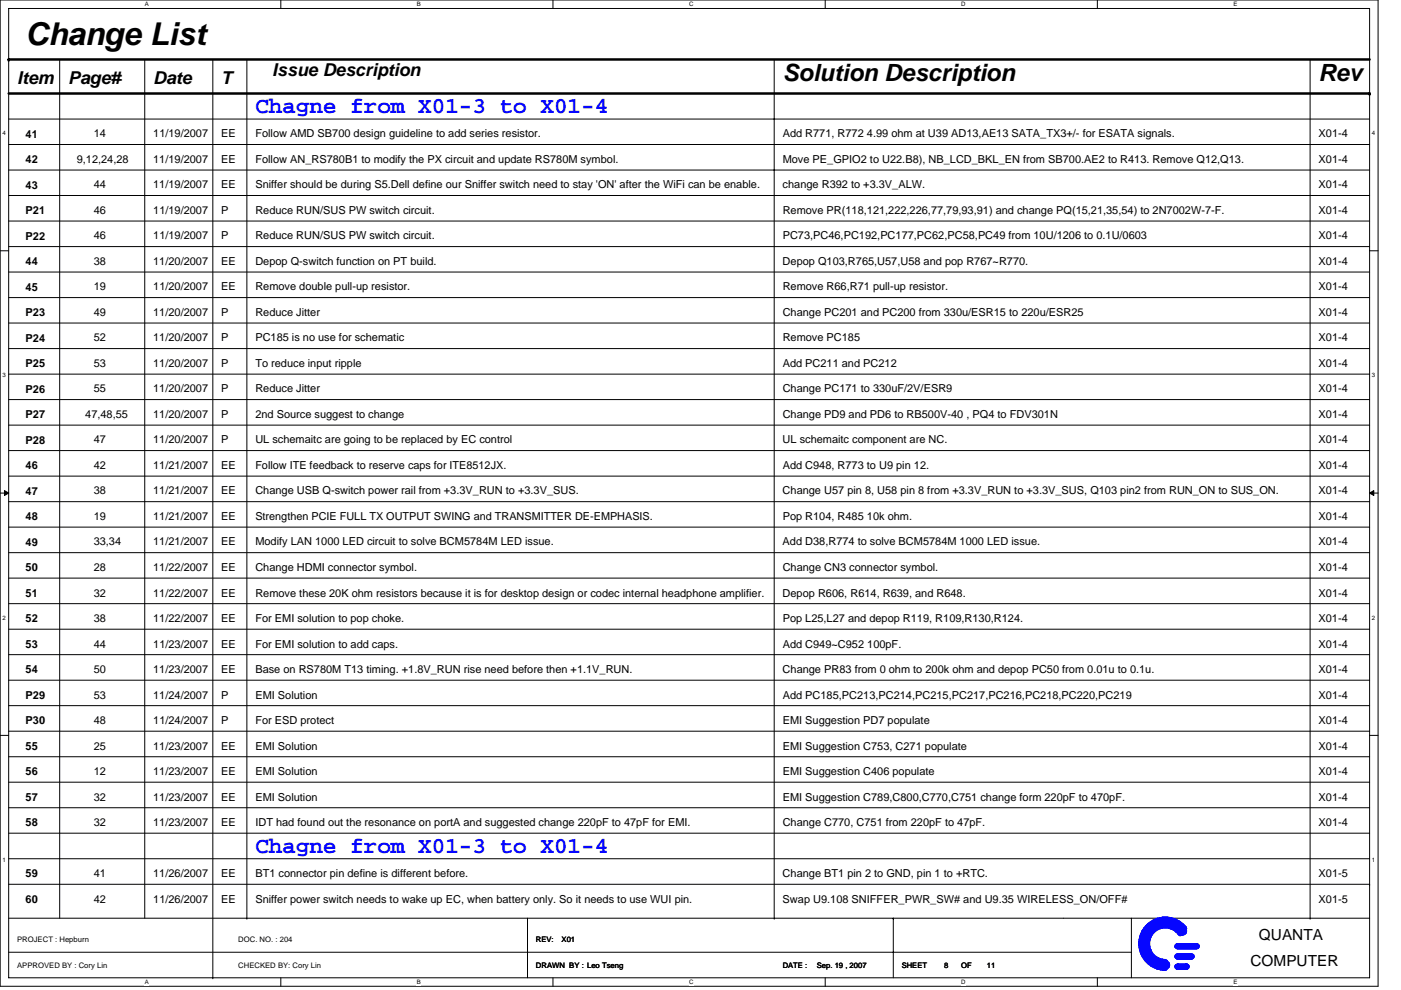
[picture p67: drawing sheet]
<svg xmlns="http://www.w3.org/2000/svg" width="297mm" height="210mm" viewBox="0 0 297 210" stroke-linecap="round" stroke-linejoin="round" font-family="sans-serif">
<defs><g id="words">
<text font-size="6.7" x="5.4" y="9.6">Change List</text>
<g font-size="5">
<text x="165.9" y="17.3">Solution Description</text>
<text x="279.6" y="17.3">Rev</text>
</g>
<g font-size="4.9" fill="#00f">
<text x="54.1" y="23.9">Chagne from X01-3 to X01-4</text>
<text x="54.1" y="180.8">Chagne from X01-3 to X01-4</text>
</g>
<g font-size="3.8">
<text x="3.6" y="17.9">Item</text>
<text x="14.5" y="17.9">Page#</text>
<text x="32.5" y="17.9">Date</text>
<text x="46.9" y="17.9">T</text>
<text x="57.7" y="16.1">Issue Description</text>
</g>
<g font-size="3.2">
<text x="266.9" y="199.5">QUANTA</text>
<text x="265.1" y="204.9">COMPUTER</text>
</g>
<g font-size="2.3">
<text x="5.4" y="29.2">41</text>
<text x="19.9" y="29.1">14</text>
<text x="32.5" y="29.1">11/19/2007</text>
<text x="46.9" y="29.1">EE</text>
<text x="54.1" y="29.1">Follow AMD SB700 design guideline to add series resistor.</text>
<text x="165.9" y="29.1">Add R771, R772 4.99 ohm at U39 AD13,AE13 SATA_TX3+/- for ESATA signals.</text>
<text x="279.6" y="29.1">X01-4</text>
<text x="5.4" y="34.6">42</text>
<text x="16.3" y="34.5">9,12,24,28</text>
<text x="32.5" y="34.5">11/19/2007</text>
<text x="46.9" y="34.5">EE</text>
<text x="54.1" y="34.5">Follow AN_RS780B1 to modify the PX circuit and update RS780M symbol.</text>
<text x="165.9" y="34.5">Move PE_GPIO2 to U22.B8), NB_LCD_BKL_EN from SB700.AE2 to R413. Remove Q12,Q13.</text>
<text x="279.6" y="34.5">X01-4</text>
<text x="5.4" y="40">43</text>
<text x="19.9" y="40">44</text>
<text x="32.5" y="40">11/19/2007</text>
<text x="46.9" y="40">EE</text>
<text x="54.1" y="40">Sniffer should be during S5.Dell define our Sniffer switch need to stay 'ON' after the WiFi can be enable.</text>
<text x="165.9" y="40">change R392 to +3.3V_ALW.</text>
<text x="279.6" y="40">X01-4</text>
<text x="5.4" y="45.4">P21</text>
<text x="19.9" y="45.4">46</text>
<text x="32.5" y="45.4">11/19/2007</text>
<text x="46.9" y="45.4">P</text>
<text x="54.1" y="45.4">Reduce RUN/SUS PW switch circuit.</text>
<text x="165.9" y="45.4">Remove PR(118,121,222,226,77,79,93,91) and change PQ(15,21,35,54) to 2N7002W-7-F.</text>
<text x="279.6" y="45.4">X01-4</text>
<text x="5.4" y="50.8">P22</text>
<text x="19.9" y="50.8">46</text>
<text x="32.5" y="50.8">11/19/2007</text>
<text x="46.9" y="50.8">P</text>
<text x="54.1" y="50.8">Reduce RUN/SUS PW switch circuit.</text>
<text x="165.9" y="50.8">PC73,PC46,PC192,PC177,PC62,PC58,PC49 from 10U/1206 to 0.1U/0603</text>
<text x="279.6" y="50.8">X01-4</text>
<text x="5.4" y="56.3">44</text>
<text x="19.9" y="56.2">38</text>
<text x="32.5" y="56.2">11/20/2007</text>
<text x="46.9" y="56.2">EE</text>
<text x="54.1" y="56.2">Depop Q-switch function on PT build.</text>
<text x="165.9" y="56.2">Depop Q103,R765,U57,U58 and pop R767~R770.</text>
<text x="279.6" y="56.2">X01-4</text>
<text x="5.4" y="61.7">45</text>
<text x="19.9" y="61.6">19</text>
<text x="32.5" y="61.6">11/20/2007</text>
<text x="46.9" y="61.6">EE</text>
<text x="54.1" y="61.6">Remove double pull-up resistor.</text>
<text x="165.9" y="61.6">Remove R66,R71 pull-up resistor.</text>
<text x="279.6" y="61.6">X01-4</text>
<text x="5.4" y="67.1">P23</text>
<text x="19.9" y="67">49</text>
<text x="32.5" y="67">11/20/2007</text>
<text x="46.9" y="67">P</text>
<text x="54.1" y="67">Reduce Jitter</text>
<text x="165.9" y="67">Change PC201 and PC200 from 330u/ESR15 to 220u/ESR25</text>
<text x="279.6" y="67">X01-4</text>
<text x="5.4" y="77.9">P25</text>
<text x="5.4" y="72.5">P24</text>
<text x="19.9" y="77.8">53</text>
<text x="19.9" y="72.4">52</text>
<text x="32.5" y="77.8">11/20/2007</text>
<text x="32.5" y="72.4">11/20/2007</text>
<text x="46.9" y="77.8">P</text>
<text x="46.9" y="72.4">P</text>
<text x="54.1" y="77.8">To reduce input ripple</text>
<text x="54.1" y="72.4">PC185 is no use for schematic</text>
<text x="165.9" y="77.8">Add PC211 and PC212</text>
<text x="165.9" y="72.4">Remove PC185</text>
<text x="279.6" y="77.8">X01-4</text>
<text x="279.6" y="72.4">X01-4</text>
<text x="5.4" y="83.3">P26</text>
<text x="19.9" y="83.2">55</text>
<text x="32.5" y="83.2">11/20/2007</text>
<text x="46.9" y="83.2">P</text>
<text x="54.1" y="83.2">Reduce Jitter</text>
<text x="165.9" y="83.2">Change PC171 to 330uF/2V/ESR9</text>
<text x="279.6" y="83.2">X01-4</text>
<text x="5.4" y="88.7">P27</text>
<text x="18.1" y="88.6">47,48,55</text>
<text x="32.5" y="88.6">11/20/2007</text>
<text x="46.9" y="88.6">P</text>
<text x="54.1" y="88.6">2nd Source suggest to change</text>
<text x="165.9" y="88.6">Change PD9 and PD6 to RB500V-40 , PQ4 to FDV301N</text>
<text x="279.6" y="88.6">X01-4</text>
<text x="5.4" y="94.1">P28</text>
<text x="19.9" y="94.1">47</text>
<text x="32.5" y="94.1">11/20/2007</text>
<text x="46.9" y="94.1">P</text>
<text x="54.1" y="94.1">UL schemaitc are going to be replaced by EC control</text>
<text x="165.9" y="94.1">UL schemaitc component are NC.</text>
<text x="279.6" y="94.1">X01-4</text>
<text x="5.4" y="99.5">46</text>
<text x="19.9" y="99.5">42</text>
<text x="32.5" y="99.5">11/21/2007</text>
<text x="46.9" y="99.5">EE</text>
<text x="54.1" y="99.5">Follow ITE feedback to reserve caps for ITE8512JX.</text>
<text x="165.9" y="99.5">Add C948, R773 to U9 pin 12.</text>
<text x="279.6" y="99.5">X01-4</text>
<text x="5.4" y="104.9">47</text>
<text x="19.9" y="104.9">38</text>
<text x="32.5" y="104.9">11/21/2007</text>
<text x="46.9" y="104.9">EE</text>
<text x="54.1" y="104.9">Change USB Q-switch power rail from +3.3V_RUN to +3.3V_SUS.</text>
<text x="165.9" y="104.9">Change U57 pin 8, U58 pin 8 from +3.3V_RUN to +3.3V_SUS, Q103 pin2 from RUN_ON to SUS_ON.</text>
<text x="279.6" y="104.9">X01-4</text>
<text x="5.4" y="110.4">48</text>
<text x="19.9" y="110.3">19</text>
<text x="32.5" y="110.3">11/21/2007</text>
<text x="46.9" y="110.3">EE</text>
<text x="54.1" y="110.3">Strengthen PCIE FULL TX OUTPUT SWING and TRANSMITTER DE-EMPHASIS.</text>
<text x="165.9" y="110.3">Pop R104, R485 10k ohm.</text>
<text x="279.6" y="110.3">X01-4</text>
<text x="5.4" y="115.8">49</text>
<text x="19.9" y="115.7">33,34</text>
<text x="32.5" y="115.7">11/21/2007</text>
<text x="46.9" y="115.7">EE</text>
<text x="54.1" y="115.7">Modify LAN 1000 LED circuit to solve BCM5784M LED issue.</text>
<text x="165.9" y="115.7">Add D38,R774 to solve BCM5784M 1000 LED issue.</text>
<text x="279.6" y="115.7">X01-4</text>
<text x="5.4" y="121.2">50</text>
<text x="19.9" y="121.1">28</text>
<text x="32.5" y="121.1">11/22/2007</text>
<text x="46.9" y="121.1">EE</text>
<text x="54.1" y="121.1">Change HDMI connector symbol.</text>
<text x="165.9" y="121.1">Change CN3 connector symbol.</text>
<text x="279.6" y="121.1">X01-4</text>
<text x="5.4" y="132">52</text>
<text x="5.4" y="126.6">51</text>
<text x="19.9" y="131.9">38</text>
<text x="19.9" y="126.5">32</text>
<text x="32.5" y="131.9">11/22/2007</text>
<text x="32.5" y="126.5">11/22/2007</text>
<text x="46.9" y="131.9">EE</text>
<text x="46.9" y="126.5">EE</text>
<text x="54.1" y="131.9">For EMI solution to pop choke.</text>
<text x="54.1" y="126.5">Remove these 20K ohm resistors because it is for desktop design or codec internal headphone amplifier.</text>
<text x="165.9" y="126.5">Depop R606, R614, R639, and R648.</text>
<text x="165.9" y="131.9">Pop L25,L27 and depop R119, R109,R130,R124.</text>
<text x="279.6" y="131.9">X01-4</text>
<text x="279.6" y="126.5">X01-4</text>
<text x="5.4" y="137.4">53</text>
<text x="19.9" y="137.4">44</text>
<text x="32.5" y="137.4">11/23/2007</text>
<text x="46.9" y="137.4">EE</text>
<text x="54.1" y="137.4">For EMI solution to add caps.</text>
<text x="165.9" y="137.4">Add C949~C952 100pF.</text>
<text x="279.6" y="137.4">X01-4</text>
<text x="5.4" y="142.8">54</text>
<text x="19.9" y="142.7">50</text>
<text x="32.5" y="142.7">11/23/2007</text>
<text x="46.9" y="142.7">EE</text>
<text x="54.1" y="142.7">Base on RS780M T13 timing. +1.8V_RUN rise need before then +1.1V_RUN.</text>
<text x="165.9" y="142.7">Change PR83 from 0 ohm to 200k ohm and depop PC50 from 0.01u to 0.1u.</text>
<text x="279.6" y="142.7">X01-4</text>
<text x="5.4" y="148.2">P29</text>
<text x="19.9" y="148.2">53</text>
<text x="32.5" y="148.2">11/24/2007</text>
<text x="46.9" y="148.2">P</text>
<text x="54.1" y="148.2">EMI Solution</text>
<text x="165.9" y="148.2">Add PC185,PC213,PC214,PC215,PC217,PC216,PC218,PC220,PC219</text>
<text x="279.6" y="148.2">X01-4</text>
<text x="5.4" y="153.6">P30</text>
<text x="19.9" y="153.6">48</text>
<text x="32.5" y="153.6">11/24/2007</text>
<text x="46.9" y="153.6">P</text>
<text x="54.1" y="153.6">For ESD protect</text>
<text x="165.9" y="153.6">EMI Suggestion PD7 populate</text>
<text x="279.6" y="153.6">X01-4</text>
<text x="5.4" y="159">55</text>
<text x="19.9" y="159">25</text>
<text x="32.5" y="159">11/23/2007</text>
<text x="46.9" y="159">EE</text>
<text x="54.1" y="159">EMI Solution</text>
<text x="165.9" y="159">EMI Suggestion C753, C271 populate</text>
<text x="279.6" y="159">X01-4</text>
<text x="5.4" y="164.5">56</text>
<text x="19.9" y="164.4">12</text>
<text x="32.5" y="164.4">11/23/2007</text>
<text x="46.9" y="164.4">EE</text>
<text x="54.1" y="164.4">EMI Solution</text>
<text x="165.9" y="164.4">EMI Suggestion C406 populate</text>
<text x="279.6" y="164.4">X01-4</text>
<text x="5.4" y="169.9">57</text>
<text x="19.9" y="169.8">32</text>
<text x="32.5" y="169.8">11/23/2007</text>
<text x="46.9" y="169.8">EE</text>
<text x="54.1" y="169.8">EMI Solution</text>
<text x="165.9" y="169.8">EMI Suggestion C789,C800,C770,C751 change form 220pF to 470pF.</text>
<text x="279.6" y="169.8">X01-4</text>
<text x="5.4" y="175.3">58</text>
<text x="19.9" y="175.2">32</text>
<text x="32.5" y="175.2">11/23/2007</text>
<text x="46.9" y="175.2">EE</text>
<text x="54.1" y="175.2">IDT had found out the resonance on portA and suggested change 220pF to 47pF for EMI.</text>
<text x="165.9" y="175.2">Change C770, C751 from 220pF to 47pF.</text>
<text x="279.6" y="175.2">X01-4</text>
<text x="5.4" y="186.1">59</text>
<text x="5.4" y="191.5">60</text>
<text x="19.9" y="186">41</text>
<text x="19.9" y="191.5">42</text>
<text x="32.5" y="186">11/26/2007</text>
<text x="32.5" y="191.5">11/26/2007</text>
<text x="46.9" y="186">EE</text>
<text x="46.9" y="191.5">EE</text>
<text x="54.1" y="186">BT1 connector pin define is different before.</text>
<text x="54.1" y="191.5">Sniffer power switch needs to wake up EC, when battery only. So it needs to use WUI pin.</text>
<text x="165.9" y="191.5">Swap U9.108 SNIFFER_PWR_SW# and U9.35 WIRELESS_ON/OFF#</text>
<text x="165.9" y="186">Change BT1 pin 2 to GND, pin 1 to +RTC.</text>
<text x="279.6" y="191.5">X01-5</text>
<text x="279.6" y="186">X01-5</text>
</g>
<g font-size="1.6">
<text x="3.6" y="199.8">PROJECT : Hepburn</text>
<text x="50.5" y="199.8">DOC. NO. : 204</text>
<text x="113.6" y="199.8">REV:</text>
<text x="119.1" y="199.8">X01</text>
<text x="3.6" y="205.2">APPROVED BY : Cory Lin</text>
<text x="50.5" y="205.2">CHECKED BY: Cory Lin</text>
<text x="113.6" y="205.2">DRAWN BY : Leo Tseng</text>
<text x="165.9" y="205.2">DATE :</text>
<text x="173.2" y="205.2">Sep. 19 , 2007</text>
<text x="191.2" y="205.2">SHEET</text>
<text x="200.2" y="205.2">8</text>
<text x="203.8" y="205.2">OF</text>
<text x="209.2" y="205.2">11</text>
</g>
<g font-size="1.3">
<text x="30.7" y="1.4">A</text>
<text x="88.4" y="1.4">B</text>
<text x="146.1" y="1.4">C</text>
<text x="203.8" y="1.4">D</text>
<text x="261.5" y="1.4">E</text>
<text x=".5" y="28.7">4</text>
<text x="290.8" y="28.7">4</text>
<text x=".5" y="80.1">3</text>
<text x="290.8" y="80.1">3</text>
<text x=".5" y="131.4">2</text>
<text x="290.8" y="131.4">2</text>
<text x=".5" y="182.8">1</text>
<text x="290.8" y="182.8">1</text>
<text x="30.7" y="208.7">A</text>
<text x="88.4" y="208.7">B</text>
<text x="146.1" y="208.7">C</text>
<text x="203.8" y="208.7">D</text>
<text x="261.5" y="208.7">E</text>
</g>
</g></defs>
<path d="M0 0h292.2v209.2h-292.2zM1.8 1.8h288.6v205.6h-288.6z" fill="none" stroke="#000" stroke-width=".21"/>
<g fill="#fff">
<path d="M30.7 .2h.9v1.4h-.9z"/>
<path d="M30.7 207.6h.9v1.4h-.9z"/>
</g>
<path d="M59.5 0v1.8M59.5 207.4v1.8" fill="none" stroke="#000" stroke-width=".21"/>
<g fill="#fff">
<path d="M88.4 .2h.9v1.4h-.9z"/>
<path d="M88.4 207.6h.9v1.4h-.9z"/>
</g>
<path d="M117.2 0v1.8M117.2 207.4v1.8" fill="none" stroke="#000" stroke-width=".21"/>
<g fill="#fff">
<path d="M146.1 .2h.9v1.4h-.9z"/>
<path d="M146.1 207.6h.9v1.4h-.9z"/>
</g>
<path d="M175 0v1.8M175 207.4v1.8" fill="none" stroke="#000" stroke-width=".21"/>
<g fill="#fff">
<path d="M203.8 .2h.9v1.4h-.9z"/>
<path d="M203.8 207.6h.9v1.4h-.9z"/>
</g>
<path d="M232.7 0v1.8M232.7 207.4v1.8" fill="none" stroke="#000" stroke-width=".21"/>
<g fill="#fff">
<path d="M261.5 .2h.9v1.4h-.9z"/>
<path d="M261.5 207.6h.9v1.4h-.9z"/>
<path d="M.5 27.5h.7v1.4h-.7z"/>
<path d="M290.8 27.5h.8v1.4h-.8z"/>
<path d="M.5 78.9h.7v1.4h-.7z"/>
<path d="M290.8 78.9h.8v1.4h-.8z"/>
</g>
<path d="M0 53.2h1.8M290.4 53.2h1.8" fill="none" stroke="#000" stroke-width=".21"/>
<g fill="#fff">
<path d="M.5 130.3h.7v1.4h-.7z"/>
<path d="M290.8 130.3h.8v1.4h-.8z"/>
</g>
<path d="M0 104.6h1.8M290.4 104.6h1.8" fill="none" stroke="#000" stroke-width=".21"/>
<path d="M.9 104.1l.9 .5-.9 .5zM290.4 104.6l.9-.5v1z" fill="#000" stroke="#000" stroke-width=".21"/>
<g fill="#fff">
<path d="M.5 181.7h.7v1.4h-.7z"/>
<path d="M290.8 181.7h.8v1.4h-.8z"/>
</g>
<g fill="none" stroke="#000" stroke-width=".21">
<path d="M12.7 12.6v182.2M30.7 12.6v182.2M45.1 12.6v194.8M52.3 12.6v182.2M164.1 12.6v182.2M277.8 12.6v182.2M1.8 25.3h288.6M1.8 30.6h288.6M1.8 36.1h288.6M1.8 41.5h288.6M1.8 52.3h288.6M1.8 46.9h288.6"/>
<path d="M1.8 57.7h288.6M1.8 63.1h288.6M1.8 73.9h288.6M1.8 68.5h288.6M1.8 79.4h288.6M1.8 84.8h288.6M1.8 95.6h288.6M1.8 90.2h288.6M1.8 106.4h288.6M1.8 101h288.6M1.8 117.2h288.6M1.8 111.8h288.6"/>
<path d="M1.8 128h288.6M1.8 122.6h288.6M1.8 138.9h288.6M1.8 133.5h288.6M0 156h1.8M1.8 149.7h288.6M1.8 144.3h288.6M1.8 155.1h288.6M290.4 156h1.8M1.8 160.5h288.6M1.8 171.3h288.6M1.8 165.9h288.6"/>
<path d="M1.8 176.7h288.6M1.8 194.8h288.6M1.8 182.1h288.6M1.8 187.6h288.6M52.3 194.8h.1M111.8 194.8v12.6M164.1 194.8h.1M189.4 194.8h.1M189.4 194.8v12.6M239.9 194.8v12.6M277.8 194.8h.1M290.4 187.6h.1"/>
<path d="M1.8 202h238.1M45.1 207.4h.1"/>
</g>
<path d="M1.8 12.6h.1M1.8 12.6h288.6M1.8 19.8h288.6M290.4 19.8h.1" fill="none" stroke="#000" stroke-width=".53"/>
<g fill="#00f" stroke="#00f" stroke-width=".21">
<path d="M249.6 200.2v1.1h4v-1.1z" fill-rule="evenodd"/>
<path d="M249.6 202.3v1.1h3.1v-1.1z" fill-rule="evenodd"/>
<path d="M249.6 204.5v1.1h2v-1.1z" fill-rule="evenodd"/>
<path d="M249.6 200.2v1.1h4v-1.1z" fill-rule="evenodd"/>
<path d="M249.6 202.3v1.1h3.1v-1.1z" fill-rule="evenodd"/>
<path d="M249.6 204.5v1.1h2v-1.1z" fill-rule="evenodd"/>
<circle cx="250.7" cy="197.5" r=".89"/>
<circle cx="247.1" cy="204.7" r=".89"/>
<circle cx="249.6" cy="205" r=".53"/>
<circle cx="251.6" cy="205" r=".53"/>
<circle cx="252.7" cy="202.9" r=".53"/>
<circle cx="249.6" cy="202.9" r=".53"/>
<circle cx="249.6" cy="200.7" r=".53"/>
<circle cx="253.8" cy="200.7" r=".53"/>
</g>
<path d="M249.9 197.9a3.5 3.5 0 0 0-2.9-1.3h.1a3.6 3.6 0 0 0-3.6 3.6 3.6 3.6 0 0 0 3.6 3.6M251.3 196.8a5.4 5.4 0 0 0-4.3-2h.1a5.4 5.4 0 0 0-5.4 5.4 5.4 5.4 0 0 0 5.4 5.4M249.6 204.5h2M249.6 205.6h2M249.6 203.4h3.1M249.6 202.3h3.1M249.6 201.3h4.2M249.6 200.2h4.2" fill="none" stroke="#00f" stroke-width=".21"/>
<path d="M250.2 198.1a3.8 3.8 0 0 0-6.5 .3 3.8 3.8 0 0 0 3.4 5.5M250.3 197.8a4 4 0 0 0-6.7 .6 4 4 0 0 0 3.5 5.7M250.4 197.7a4.1 4.1 0 0 0-7 .6 4.1 4.1 0 0 0 3.7 6M250.6 197.7a4.3 4.3 0 0 0-7.3 .5 4.3 4.3 0 0 0 3.8 6.3M250.7 197.5a4.5 4.5 0 0 0-7.6 .7 4.5 4.5 0 0 0 4 6.5M250.8 197.3a4.7 4.7 0 0 0-7.9 .8 4.7 4.7 0 0 0 4.2 6.8M250.9 197.2a4.9 4.9 0 0 0-8.2 .8 4.9 4.9 0 0 0 4.4 7M251 197a5 5 0 0 0-8.5 1 5 5 0 0 0 4.6 7.2M251.2 196.9a5.2 5.2 0 0 0-8.8 1 5.2 5.2 0 0 0 4.7 7.5" fill="none" stroke="#00f" stroke-width="1.1"/>
<use href="#words"/>
</svg>
